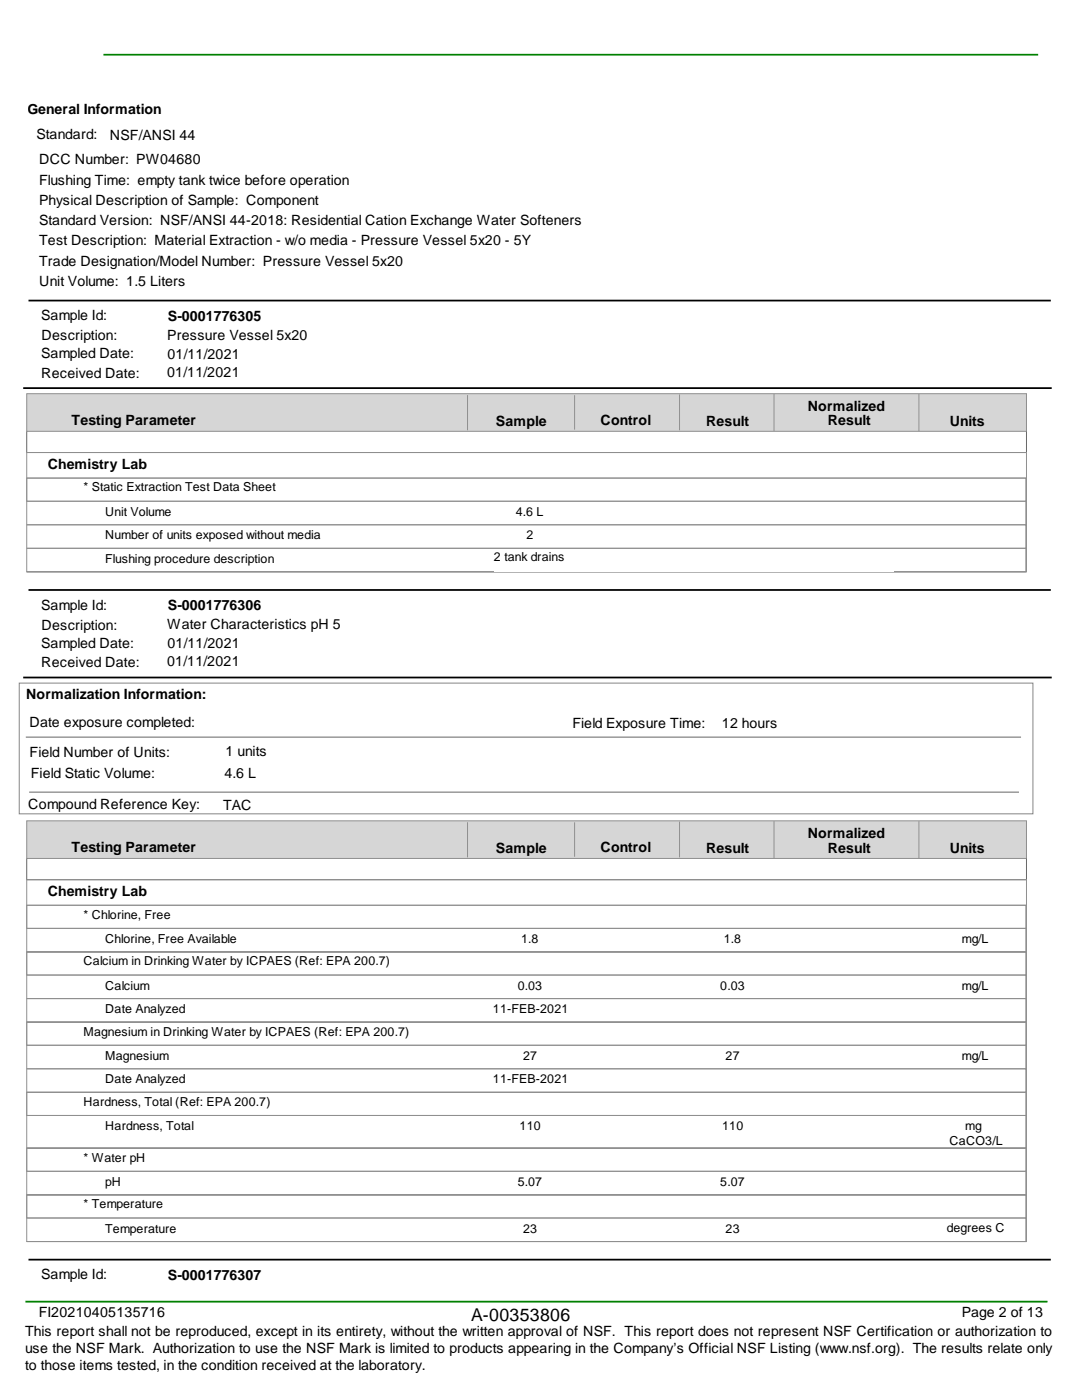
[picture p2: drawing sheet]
<svg xmlns="http://www.w3.org/2000/svg" width="216mm" height="279mm" viewBox="0 0 216 279" stroke-linecap="round" stroke-linejoin="round" font-family="sans-serif">
<defs><g id="words">
<text font-size="3.5" x="94" y="263.6">A-00353806</text>
<g font-size="2.8">
<text x="5.5" y="22.8">General Information</text>
<text x="7.3" y="27.7">Standard:</text>
<text x="21.9" y="28">NSF/ANSI 44</text>
<text x="7.8" y="32.8">DCC Number: PW04680</text>
<text x="7.8" y="36.9">Flushing Time: empty tank twice before operation</text>
<text x="7.8" y="40.9">Physical Description of Sample: Component</text>
<text x="7.8" y="44.9">Standard Version: NSF/ANSI 44-2018: Residential Cation Exchange Water Softeners</text>
<text x="7.8" y="49">Test Description: Material Extraction - w/o media - Pressure Vessel 5x20 - 5Y</text>
<text x="7.8" y="53">Trade Designation/Model Number: Pressure Vessel 5x20</text>
<text x="7.8" y="57.1">Unit Volume: 1.5 Liters</text>
<text x="8.2" y="63.9">Sample Id:</text>
<text x="33.5" y="64.1">S-0001776305</text>
<text x="8.2" y="71.5">Sampled Date:</text>
<text x="8.3" y="67.9">Description:</text>
<text x="33.4" y="67.9">Pressure Vessel 5x20</text>
<text x="33.4" y="71.6">01/11/2021</text>
<text x="8.2" y="75.3">Received Date:</text>
<text x="33.4" y="75.2">01/11/2021</text>
<text x="161.2" y="82">Normalized</text>
<text x="14.3" y="84.8">Testing Parameter</text>
<text x="98.9" y="85">Sample</text>
<text x="119.8" y="84.9">Control</text>
<text x="140.9" y="85">Result</text>
<text x="165.2" y="84.9">Result</text>
<text x="189.5" y="85">Units</text>
<text x="9.6" y="93.5">Chemistry Lab</text>
<text x="8.2" y="121.7">Sample Id:</text>
<text x="8.3" y="125.6">Description:</text>
<text x="33.4" y="125.6">Water Characteristics pH 5</text>
<text x="33.5" y="121.8">S-0001776306</text>
<text x="8.2" y="129.3">Sampled Date:</text>
<text x="33.4" y="129.3">01/11/2021</text>
<text x="8.2" y="133.1">Received Date:</text>
<text x="33.4" y="133">01/11/2021</text>
<text x="5.2" y="139.5">Normalization Information:</text>
<text x="5.9" y="145.2">Date exposure completed:</text>
<text x="114.2" y="145.3">Field Exposure Time:</text>
<text x="144" y="145.3">12 hours</text>
<text x="5.9" y="151.1">Field Number of Units:</text>
<text x="6.2" y="155.3">Field Static Volume:</text>
<text x="44.8" y="155.3">4.6 L</text>
<text x="45" y="150.8">1 units</text>
<text x="5.6" y="161.5">Compound Reference Key:</text>
<text x="44.5" y="161.6">TAC</text>
<text x="161.2" y="167.2">Normalized</text>
<text x="14.3" y="170">Testing Parameter</text>
<text x="98.9" y="170.3">Sample</text>
<text x="119.8" y="170.1">Control</text>
<text x="140.9" y="170.2">Result</text>
<text x="165.2" y="170.2">Result</text>
<text x="189.5" y="170.3">Units</text>
<text x="9.6" y="178.8">Chemistry Lab</text>
<text x="8.2" y="255.3">Sample Id:</text>
<text x="33.5" y="255.5">S-0001776307</text>
<text x="7.7" y="262.9">FI20210405135716</text>
<text x="191.9" y="262.9">Page 2 of 13</text>
<text x="5" y="266.6">This report shall not be reproduced, except in its entirety, without the written approval of NSF. This report does not represent NSF Certification or authorization to</text>
<text x="5" y="270">use the NSF Mark. Authorization to use the NSF Mark is limited to products appearing in the Company’s Official NSF Listing (www.nsf.org). The results relate only</text>
<text x="5" y="273.4">to those items tested, in the condition received at the laboratory.</text>
</g>
<g font-size="2.5">
<text x="16.7" y="98.1">* Static Extraction Test Data Sheet</text>
<text x="21" y="103">Unit Volume</text>
<text x="21" y="107.6">Number of units exposed without media</text>
<text x="102.9" y="102.9">4.6 L</text>
<text x="105.1" y="107.6">2</text>
<text x="21" y="112.3">Flushing procedure description</text>
<text x="98.6" y="112">2 tank drains</text>
<text x="16.7" y="183.3">* Chlorine, Free</text>
<text x="21" y="188.2">Chlorine, Free Available</text>
<text x="104" y="188.2">1.8</text>
<text x="144.4" y="188.2">1.8</text>
<text x="191.9" y="188.2">mg/L</text>
<text x="16.7" y="192.6">Calcium in Drinking Water by ICPAES (Ref: EPA 200.7)</text>
<text x="21" y="197.5">Calcium</text>
<text x="103.3" y="197.5">0.03</text>
<text x="143.7" y="197.5">0.03</text>
<text x="191.9" y="197.5">mg/L</text>
<text x="21" y="202.2">Date Analyzed</text>
<text x="98.4" y="202.2">11-FEB-2021</text>
<text x="16.7" y="206.7">Magnesium in Drinking Water by ICPAES (Ref: EPA 200.7)</text>
<text x="21" y="211.5">Magnesium</text>
<text x="104.4" y="211.5">27</text>
<text x="144.8" y="211.5">27</text>
<text x="191.9" y="211.5">mg/L</text>
<text x="16.7" y="220.7">Hardness, Total (Ref: EPA 200.7)</text>
<text x="21" y="216.2">Date Analyzed</text>
<text x="98.4" y="216.2">11-FEB-2021</text>
<text x="21" y="225.5">Hardness, Total</text>
<text x="103.7" y="225.5">110</text>
<text x="144.1" y="225.5">110</text>
<text x="192.6" y="225.5">mg</text>
<text x="16.7" y="231.8">* Water pH</text>
<text x="189.5" y="228.5">CaCO3/L</text>
<text x="21" y="236.7">pH</text>
<text x="103.3" y="236.7">5.07</text>
<text x="143.7" y="236.7">5.07</text>
<text x="16.7" y="241.1">* Temperature</text>
<text x="21" y="246">Temperature</text>
<text x="104.4" y="246">23</text>
<text x="144.8" y="246">23</text>
<text x="188.9" y="246">degrees C</text>
</g>
</g></defs>
<path d="M20.6 10.9h186.6M5.1 259.8h203.9" fill="none" stroke="#008000" stroke-width=".35"/>
<g fill="#d6d6d6" stroke="#8f8f8f" stroke-width=".2">
<path d="M5.3 78.6h199.5v7.5h-199.5z" fill-rule="evenodd"/>
<path d="M5.3 163.8h199.5v7.5h-199.5z" fill-rule="evenodd"/>
</g>
<path d="M5.3 86.1v4.2h199.5v-4.2M5.3 171.4v4.2h199.5v-4.2" fill="none" stroke="#666" stroke-width=".2"/>
<g fill="#fff">
<path d="M18 115.6h173.2v1.4h-173.2z" fill-rule="evenodd"/>
<path d="M18 115.6h173.2zM191.2 115.6v1.4zM18 115.6v1.4z" fill-rule="evenodd"/>
<path d="M18 249.3h173.2v1.4h-173.2z" fill-rule="evenodd"/>
<path d="M18 249.3h173.2zM191.2 249.3v1.4zM18 249.3v1.4z" fill-rule="evenodd"/>
</g>
<g fill="none" stroke="#8f8f8f" stroke-width=".2">
<path d="M5.3 90.3h199.5v23.8h-199.5zM5.3 95.4h199.4v4.6h-199.4zM5.3 95.4h199.5v18.7h-199.5M5.3 100h199.4v14.1M5.3 104.7h199.4M5.3 109.4h199.4M5.3 175.6h199.5v72.2h-199.5zM5.3 180.7h199.4v4.6h-199.4zM5.3 190h199.4v4.6h-199.4zM5.3 180.7h199.5v67.1h-199.5M5.3 190h199.5M5.3 185.3h199.4v4.7"/>
<path d="M5.3 194.6h199.4v9.4M5.3 199.3h199.4M5.3 204h199.4v4.6h-199.4zM5.3 218h199.4v4.6h-199.4zM5.3 204h199.5M5.3 218h199.5M5.3 208.6h199.4v9.4M5.3 213.3h199.4M5.3 229.1h199.4v4.7h-199.4zM5.3 238.5h199.4v4.6h-199.4zM5.3 229.1h199.5M5.3 222.6h199.4v6.5"/>
<path d="M5.3 233.8h199.4v4.7M204.8 238.4l-199.5 .1M5.3 243.1h199.4v4.7"/>
</g>
<g fill="#fff">
<path d="M16.7 95.7h91.5v4h-91.5z" fill-rule="evenodd"/>
<path d="M16.7 95.7h91.5zM16.7 99.7h91.5z" fill-rule="evenodd"/>
<path d="M16.7 180.9h91.5v4.1h-91.5z" fill-rule="evenodd"/>
<path d="M16.7 180.9h91.5zM16.7 185h91.5z" fill-rule="evenodd"/>
<path d="M16.7 190.3h91.5v4h-91.5z" fill-rule="evenodd"/>
<path d="M16.7 190.3h91.5zM16.7 194.3h91.5z" fill-rule="evenodd"/>
<path d="M16.7 204.3h91.5v4h-91.5z" fill-rule="evenodd"/>
<path d="M16.7 204.3h91.5zM16.7 208.3h91.5z" fill-rule="evenodd"/>
<path d="M16.7 218.3h91.5v4h-91.5z" fill-rule="evenodd"/>
<path d="M16.7 218.3h91.5zM16.7 222.3h91.5z" fill-rule="evenodd"/>
<path d="M16.7 229.4h91.5v4.1h-91.5z" fill-rule="evenodd"/>
<path d="M16.7 229.4h91.5zM16.7 233.5h91.5z" fill-rule="evenodd"/>
<path d="M16.7 238.7h91.5v4.1h-91.5z" fill-rule="evenodd"/>
<path d="M16.7 238.7h91.5zM16.7 242.8h91.5z" fill-rule="evenodd"/>
</g>
<path d="M3.8 136.3h202.3v26.1h-202.3z" fill="none" stroke="#858585" stroke-width=".2"/>
<path d="M98.6 109.6h79.7v4.5h-79.7z" fill-rule="evenodd" fill="#fff"/>
<path d="M5.2 147.1h198.5M5.8 158.1h197.5" fill="none" stroke="#666" stroke-width=".2"/>
<path d="M93.3 78.9v7M114.7 78.9v6.8M135.6 78.7v7.2M154.4 78.6v7.4M183.4 78.6v7.4M93.3 164.1v7M114.7 164.1v6.9M135.6 164v7.1M154.4 163.9v7.4M183.4 163.9v7.4" fill="none" stroke="#8f8f8f" stroke-width=".2"/>
<path d="M5.7 60h204M4.6 77.5h205.3M5.7 117.7h204M4.6 135.2h205.3M5.7 251.4h204" fill="none" stroke="#000" stroke-width=".35"/>
<use href="#words"/>
</svg>
